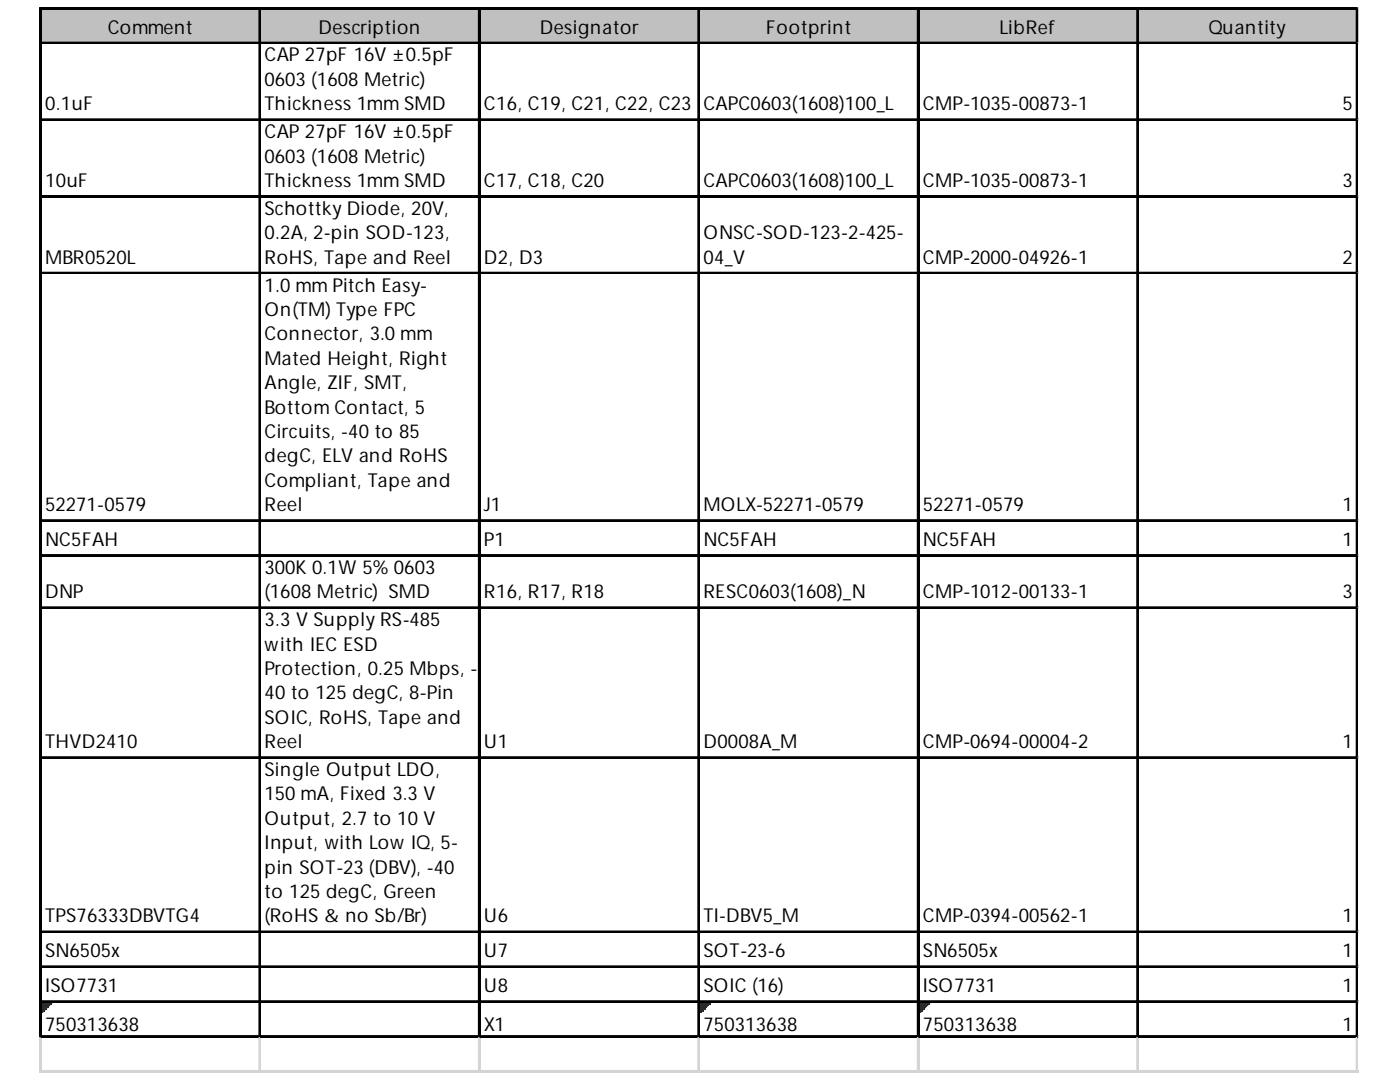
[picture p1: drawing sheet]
<svg xmlns="http://www.w3.org/2000/svg" width="279mm" height="216mm" viewBox="0 0 279 216" stroke-linecap="round" stroke-linejoin="round" font-family="sans-serif">
<defs><g id="words">
<g font-size="3.8">
<text x="21.5" y="6.7">Comment</text>
<text x="63.6" y="6.7">Description</text>
<text x="107.7" y="6.7">Designator</text>
<text x="152.9" y="6.7">Footprint</text>
<text x="199.5" y="6.7">LibRef</text>
<text x="241.2" y="6.7">Quantity</text>
<text x="52.8" y="12.3">CAP 27pF 16V ±0.5pF</text>
<text x="52.8" y="17.1">0603 (1608 Metric)</text>
<text x="9" y="22">0.1uF</text>
<text x="52.8" y="22">Thickness 1mm SMD</text>
<text x="96.6" y="22">C16, C19, C21, C22, C23</text>
<text x="140.4" y="22">CAPC0603(1608)100_L</text>
<text x="184.2" y="22">CMP-1035-00873-1</text>
<text x="268" y="22">5</text>
<text x="52.8" y="27.6">CAP 27pF 16V ±0.5pF</text>
<text x="52.8" y="32.4">0603 (1608 Metric)</text>
<text x="9" y="37.3">10uF</text>
<text x="52.8" y="37.3">Thickness 1mm SMD</text>
<text x="96.6" y="37.3">C17, C18, C20</text>
<text x="140.4" y="37.3">CAPC0603(1608)100_L</text>
<text x="184.2" y="37.3">CMP-1035-00873-1</text>
<text x="268" y="37.3">3</text>
<text x="52.8" y="42.9">Schottky Diode, 20V,</text>
<text x="52.8" y="47.7">0.2A, 2-pin SOD-123,</text>
<text x="140.4" y="47.7">ONSC-SOD-123-2-425-</text>
<text x="9" y="52.6">MBR0520L</text>
<text x="52.8" y="52.6">RoHS, Tape and Reel</text>
<text x="96.6" y="52.6">D2, D3</text>
<text x="140.4" y="52.6">04_V</text>
<text x="184.2" y="52.6">CMP-2000-04926-1</text>
<text x="268" y="52.6">2</text>
<text x="52.8" y="58.2">1.0 mm Pitch Easy-</text>
<text x="52.8" y="63">On(TM) Type FPC</text>
<text x="52.8" y="67.9">Connector, 3.0 mm</text>
<text x="52.8" y="72.8">Mated Height, Right</text>
<text x="52.8" y="77.6">Angle, ZIF, SMT,</text>
<text x="52.8" y="82.5">Bottom Contact, 5</text>
<text x="52.8" y="87.4">Circuits, -40 to 85</text>
<text x="52.8" y="92.3">degC, ELV and RoHS</text>
<text x="9" y="102">52271-0579</text>
<text x="52.8" y="97.1">Compliant, Tape and</text>
<text x="52.8" y="102">Reel</text>
<text x="96.6" y="102">J1</text>
<text x="140.4" y="102">MOLX-52271-0579</text>
<text x="184.2" y="102">52271-0579</text>
<text x="268" y="102">1</text>
<text x="9" y="108.9">NC5FAH</text>
<text x="96.6" y="108.9">P1</text>
<text x="140.4" y="108.9">NC5FAH</text>
<text x="184.2" y="108.9">NC5FAH</text>
<text x="268" y="108.9">1</text>
<text x="9" y="119.4">DNP</text>
<text x="52.8" y="114.5">300K 0.1W 5% 0603</text>
<text x="52.8" y="119.4">(1608 Metric) SMD</text>
<text x="96.6" y="119.4">R16, R17, R18</text>
<text x="140.4" y="119.4">RESC0603(1608)_N</text>
<text x="184.2" y="119.4">CMP-1012-00133-1</text>
<text x="268" y="119.4">3</text>
<text x="52.8" y="124.9">3.3 V Supply RS-485</text>
<text x="52.8" y="129.8">with IEC ESD</text>
<text x="52.8" y="134.7">Protection, 0.25 Mbps, -</text>
<text x="52.8" y="139.5">40 to 125 degC, 8-Pin</text>
<text x="9" y="149.3">THVD2410</text>
<text x="52.8" y="144.4">SOIC, RoHS, Tape and</text>
<text x="52.8" y="149.3">Reel</text>
<text x="96.6" y="149.3">U1</text>
<text x="140.4" y="149.3">D0008A_M</text>
<text x="184.2" y="149.3">CMP-0694-00004-2</text>
<text x="268" y="149.3">1</text>
<text x="52.8" y="154.9">Single Output LDO,</text>
<text x="52.8" y="159.7">150 mA, Fixed 3.3 V</text>
<text x="52.8" y="164.6">Output, 2.7 to 10 V</text>
<text x="52.8" y="169.5">Input, with Low IQ, 5-</text>
<text x="52.8" y="174.3">pin SOT-23 (DBV), -40</text>
<text x="52.8" y="179.2">to 125 degC, Green</text>
<text x="9" y="184.1">TPS76333DBVTG4</text>
<text x="52.8" y="184.1">(RoHS &amp; no Sb/Br)</text>
<text x="96.6" y="184.1">U6</text>
<text x="140.4" y="184.1">TI-DBV5_M</text>
<text x="184.2" y="184.1">CMP-0394-00562-1</text>
<text x="268" y="184.1">1</text>
<text x="9" y="191">SN6505x</text>
<text x="96.6" y="191">U7</text>
<text x="140.4" y="191">SOT-23-6</text>
<text x="184.2" y="191">SN6505x</text>
<text x="268" y="191">1</text>
<text x="9" y="198">ISO7731</text>
<text x="96.6" y="198">U8</text>
<text x="140.4" y="198">SOIC (16)</text>
<text x="184.2" y="198">ISO7731</text>
<text x="268" y="198">1</text>
<text x="9" y="205.6">750313638</text>
<text x="96.6" y="205.6">X1</text>
<text x="140.4" y="205.6">750313638</text>
<text x="184.2" y="205.6">750313638</text>
<text x="268" y="205.6">1</text>
</g>
</g></defs>
<path d="M8.2 1.8h262.9v7h-262.9z" fill="#c0c0c0"/>
<path d="M8.3 200.1h2.1M8.3 200.3h2.1M8.3 200.5h1.7" fill="none" stroke="#008000" stroke-width=".35"/>
<path d="M8.3 200.5h1.7v.3h-1.7z" fill="#008000"/>
<path d="M8.3 200.8h1.4" fill="none" stroke="#008000" stroke-width=".35"/>
<path d="M8.3 200.8h1.4v.3h-1.4z" fill="#008000"/>
<path d="M8.3 201.1h1" fill="none" stroke="#008000" stroke-width=".35"/>
<path d="M8.3 201.1h1v.4h-1z" fill="#008000"/>
<path d="M8.3 201.5h.7" fill="none" stroke="#008000" stroke-width=".35"/>
<path d="M8.3 201.5h.7v.3h-.7z" fill="#008000"/>
<path d="M8.3 201.8h.3" fill="none" stroke="#008000" stroke-width=".35"/>
<path d="M8.3 201.8h.3v.4h-.3z" fill="#008000"/>
<path d="M139.7 200.1h2.1M139.7 200.3h2.1M139.7 200.5h1.7" fill="none" stroke="#008000" stroke-width=".35"/>
<path d="M139.7 200.5h1.7v.3h-1.7z" fill="#008000"/>
<path d="M139.7 200.8h1.4" fill="none" stroke="#008000" stroke-width=".35"/>
<path d="M139.7 200.8h1.4v.3h-1.4z" fill="#008000"/>
<path d="M139.7 201.1h1" fill="none" stroke="#008000" stroke-width=".35"/>
<path d="M139.7 201.1h1v.4h-1z" fill="#008000"/>
<path d="M139.7 201.5h.7" fill="none" stroke="#008000" stroke-width=".35"/>
<path d="M139.7 201.5h.7v.3h-.7z" fill="#008000"/>
<path d="M139.7 201.8h.3" fill="none" stroke="#008000" stroke-width=".35"/>
<path d="M139.7 201.8h.3v.4h-.3z" fill="#008000"/>
<path d="M183.5 200.1h2.1M183.5 200.3h2.1M183.5 200.5h1.7" fill="none" stroke="#008000" stroke-width=".35"/>
<path d="M183.5 200.5h1.7v.3h-1.7z" fill="#008000"/>
<path d="M183.5 200.8h1.4" fill="none" stroke="#008000" stroke-width=".35"/>
<path d="M183.5 200.8h1.4v.3h-1.4z" fill="#008000"/>
<path d="M183.5 201.1h1" fill="none" stroke="#008000" stroke-width=".35"/>
<path d="M183.5 201.1h1v.4h-1z" fill="#008000"/>
<path d="M183.5 201.5h.7" fill="none" stroke="#008000" stroke-width=".35"/>
<path d="M183.5 201.5h.7v.3h-.7z" fill="#008000"/>
<path d="M183.5 201.8h.3" fill="none" stroke="#008000" stroke-width=".35"/>
<path d="M183.5 201.8h.3v.4h-.3z" fill="#008000"/>
<g fill="none" stroke="#000" stroke-width=".35">
<path d="M8 1.5v205.6M8.1 1.5v205.6M8.3 1.5h262.8M8.3 1.7h262.8M8.3 8.5h262.8M8.3 8.7h262.8M51.7 1.9v205.2M51.9 1.9v205.2M95.5 1.9v205.2M95.7 1.9v205.2M139.3 1.9v205.2M139.5 1.9v205.2"/>
<path d="M183.1 1.9v205.2M183.3 1.9v205.2M226.9 1.9v205.2M227.1 1.9v205.2M270.7 1.9v205.2M270.9 1.9v205.2M8.3 23.8h262.8M8.3 24h262.8M8.3 39.1h262.8M8.3 39.3h262.8M8.3 54.4h262.8M8.3 54.6h262.8"/>
<path d="M8.3 103.8h262.8M8.3 103.9h262.8M8.3 110.7h262.8M8.3 110.9h262.8M8.3 121.2h262.8M8.3 121.3h262.8M8.3 151.1h262.8M8.3 151.2h262.8M8.3 185.8h262.8M8.3 186h262.8M8.3 192.8h262.8M8.3 193h262.8"/>
<path d="M8.3 199.8h262.8M8.3 199.9h262.8M8.3 206.7h262.8M8.3 206.9h262.8"/>
</g>
<g fill="none" stroke="#d4d4d4" stroke-width=".35">
<path d="M271.1 1.5h.1M8 207.1v7M8.1 207.1v7M51.7 207.1v7M51.9 207.1v7M95.5 207.1v7M95.7 207.1v7M139.3 207.1v7M139.5 207.1v7M183.1 207.1v7M183.3 207.1v7M226.9 207.1v7"/>
<path d="M227.1 207.1v7M270.7 207.1v7M270.9 207.1v7"/>
</g>
<path d="M271.1 1.5v.4z" fill="#d4d4d4"/>
<path d="M271.1 8.5h.1" fill="none" stroke="#d4d4d4" stroke-width=".35"/>
<path d="M271.1 8.5v.3z" fill="#d4d4d4"/>
<path d="M271.1 23.8h.1" fill="none" stroke="#d4d4d4" stroke-width=".35"/>
<path d="M271.1 23.8v.3z" fill="#d4d4d4"/>
<path d="M271.1 39.1h.1" fill="none" stroke="#d4d4d4" stroke-width=".35"/>
<path d="M271.1 39.1v.3z" fill="#d4d4d4"/>
<path d="M271.1 54.4h.1" fill="none" stroke="#d4d4d4" stroke-width=".35"/>
<path d="M271.1 54.4v.3z" fill="#d4d4d4"/>
<path d="M271.1 103.8h.1" fill="none" stroke="#d4d4d4" stroke-width=".35"/>
<path d="M271.1 103.8v.3z" fill="#d4d4d4"/>
<path d="M271.1 110.7h.1" fill="none" stroke="#d4d4d4" stroke-width=".35"/>
<path d="M271.1 110.7v.4z" fill="#d4d4d4"/>
<path d="M271.1 121.2h.1" fill="none" stroke="#d4d4d4" stroke-width=".35"/>
<path d="M271.1 121.2v.3z" fill="#d4d4d4"/>
<path d="M271.1 151.1h.1" fill="none" stroke="#d4d4d4" stroke-width=".35"/>
<path d="M271.1 151.1v.3z" fill="#d4d4d4"/>
<path d="M271.1 185.8h.1" fill="none" stroke="#d4d4d4" stroke-width=".35"/>
<path d="M271.1 185.8v.4z" fill="#d4d4d4"/>
<path d="M271.1 192.8h.1" fill="none" stroke="#d4d4d4" stroke-width=".35"/>
<path d="M271.1 192.8v.4z" fill="#d4d4d4"/>
<path d="M271.1 199.8h.1" fill="none" stroke="#d4d4d4" stroke-width=".35"/>
<path d="M271.1 199.8v.3z" fill="#d4d4d4"/>
<path d="M271.1 206.7h.1" fill="none" stroke="#d4d4d4" stroke-width=".35"/>
<path d="M271.1 206.7v.4z" fill="#d4d4d4"/>
<path d="M8 213.7h263.1M8 213.8h263.1" fill="none" stroke="#d4d4d4" stroke-width=".35"/>
<use href="#words"/>
</svg>
